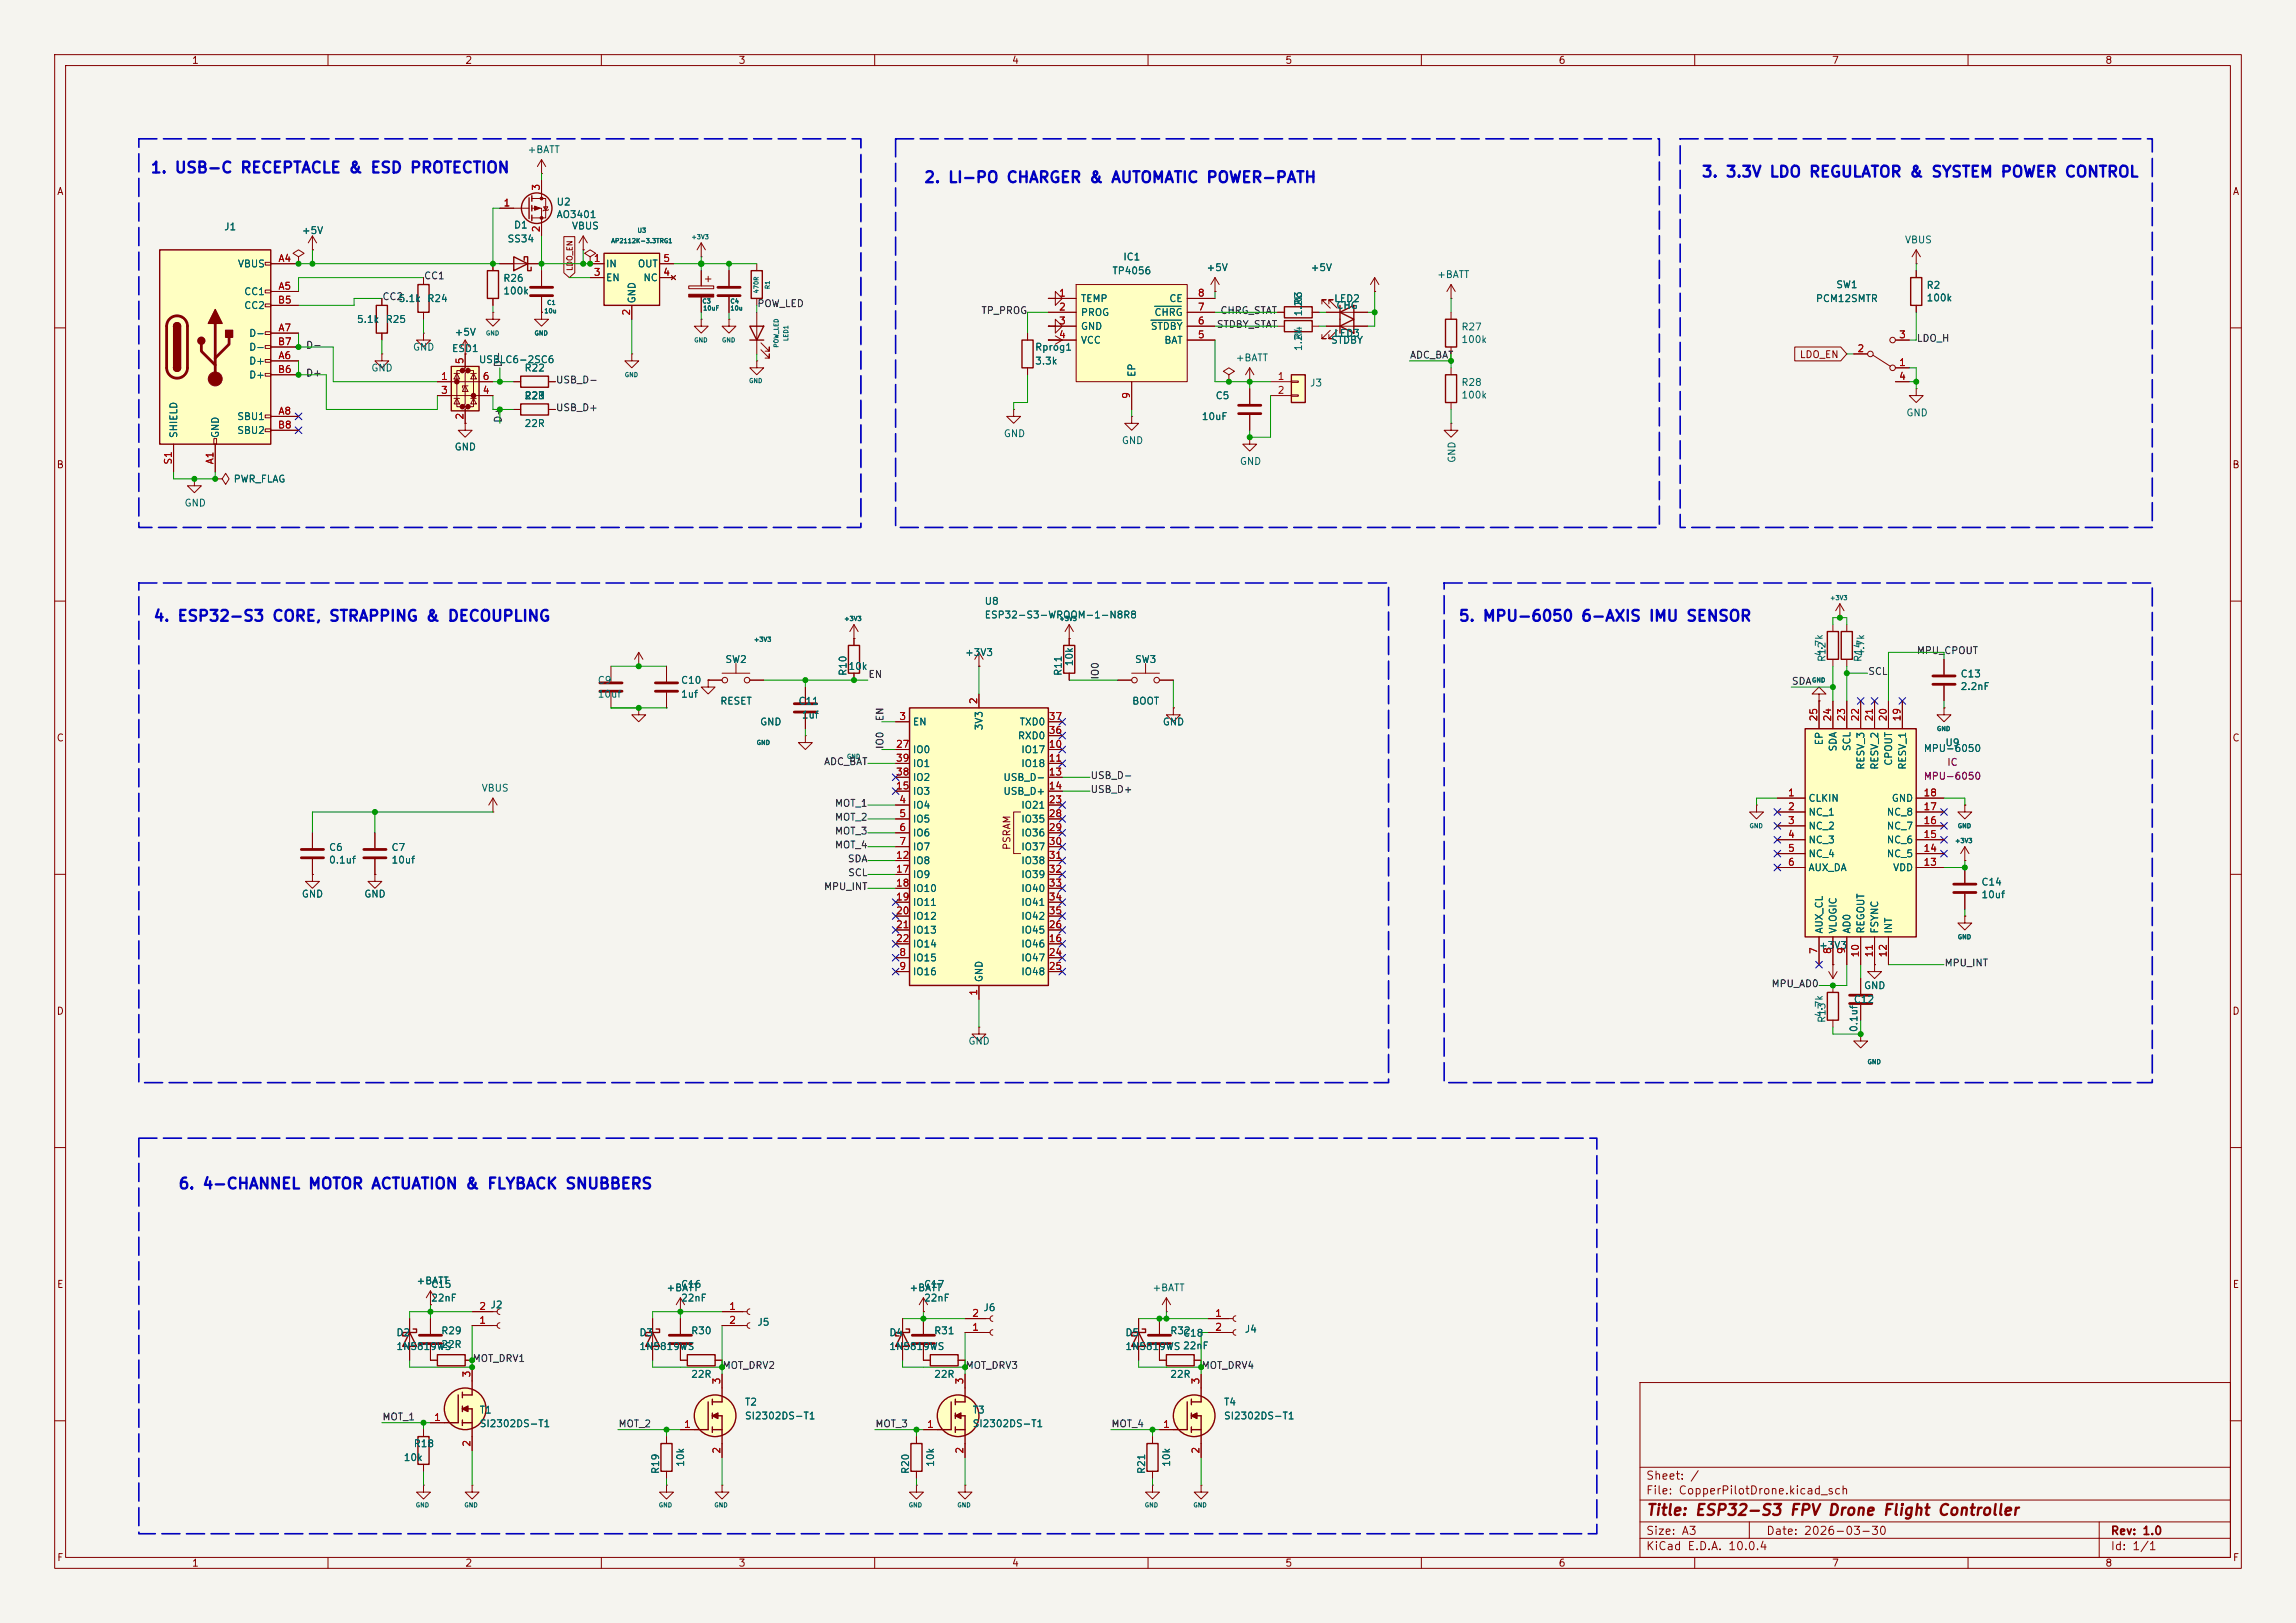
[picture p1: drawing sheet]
<svg xmlns="http://www.w3.org/2000/svg" width="420mm" height="297mm" viewBox="0 0 420 297" stroke-linecap="round" stroke-linejoin="round" font-family="sans-serif">
<defs><g id="words">
<g font-size="2" fill="#0000c2">
<text x="27.4" y="32.2">1. USB-C RECEPTACLE &amp; ESD PROTECTION</text>
<text x="168.9" y="33.9">2. LI-PO CHARGER &amp; AUTOMATIC POWER-PATH</text>
<text x="311.1" y="32.9">3. 3.3V LDO REGULATOR &amp; SYSTEM POWER CONTROL</text>
<text x="27.9" y="114.2">4. ESP32-S3 CORE, STRAPPING &amp; DECOUPLING</text>
<text x="266.7" y="114.2">5. MPU-6050 6-AXIS IMU SENSOR</text>
<text x="32.5" y="218.1">6. 4-CHANNEL MOTOR ACTUATION &amp; FLYBACK SNUBBERS</text>
</g>
<text font-size="2" fill="#840000" x="301" y="277.8">Title: ESP32-S3 FPV Drone Flight Controller</text>
<g font-size="1.5" fill="#840000">
<text x="301" y="273.8">File: CopperPilotDrone.kicad_sch</text>
<text x="301" y="271.1">Sheet: /</text>
<text x="301" y="281.2">Size: A3</text>
<text x="323" y="281.2">Date: 2026-03-30</text>
<text x="386" y="281.2">Rev: 1.0</text>
<text x="301" y="284">KiCad E.D.A. 10.0.4</text>
<text x="386" y="284">Id: 1/1</text>
</g>
<g font-size="1.3" fill="#840000">
<text x="35" y="12">1</text>
<text x="85" y="12">2</text>
<text x="135" y="12">3</text>
<text x="185" y="12">4</text>
<text x="235" y="12">5</text>
<text x="285" y="12">6</text>
<text x="335" y="12">7</text>
<text x="385" y="12">8</text>
<text x="10.3" y="36">A</text>
<text x="408.3" y="36">A</text>
<text x="329.1" y="65.8">LDO_EN</text>
<text x="10.3" y="86">B</text>
<text x="408.2" y="86">B</text>
<text x="10.3" y="136">C</text>
<text x="408.2" y="136">C</text>
<text x="185.1" y="155.6" transform="rotate(-90 185.1 155.6)">PSRAM</text>
<text x="10.3" y="186">D</text>
<text x="408.2" y="186">D</text>
<text x="10.3" y="236">E</text>
<text x="408.3" y="236">E</text>
<text x="10.3" y="286">F</text>
<text x="35" y="287">1</text>
<text x="85" y="287">2</text>
<text x="135" y="287">3</text>
<text x="185" y="287">4</text>
<text x="235" y="287">5</text>
<text x="285" y="287">6</text>
<text x="335" y="287">7</text>
<text x="385" y="287">8</text>
<text x="408.3" y="286">F</text>
</g>
<g font-size="1.3" fill="#006464">
<text x="96.4" y="28.3">+BATT</text>
<text x="101.7" y="40.2">AO3401</text>
<text x="101.7" y="37.9">U2</text>
<text x="40.9" y="42.4">J1</text>
<text x="55.1" y="43.1">+5V</text>
<text x="92.7" y="44.7">SS34</text>
<text x="93.9" y="42.1">D1</text>
<text x="104.5" y="42.3">VBUS</text>
<text x="205.4" y="48">IC1</text>
<text x="348.4" y="44.8">VBUS</text>
<text x="43.4" y="49.2">VBUS</text>
<text x="92" y="51.9">R26</text>
<text x="110.7" y="49.2">IN</text>
<text x="110.7" y="51.8">EN</text>
<text x="116.6" y="49.2">OUT</text>
<text x="117.6" y="51.8">NC</text>
<text x="203.4" y="50.5">TP4056</text>
<text x="220.6" y="49.9">+5V</text>
<text x="239.6" y="49.9">+5V</text>
<text x="262.8" y="51.2">+BATT</text>
<text x="335.8" y="53">SW1</text>
<text x="352.3" y="53.1">R2</text>
<text x="44.6" y="54.3">CC1</text>
<text x="44.6" y="56.9">CC2</text>
<text x="65.2" y="59.4">5.1k</text>
<text x="70.4" y="59.4">R25</text>
<text x="72.8" y="55.6">5.1k</text>
<text x="78.1" y="55.6">R24</text>
<text x="92" y="54.2">100k</text>
<text x="116.5" y="55.6" transform="rotate(-90 116.5 55.6)">GND</text>
<text x="197.6" y="55.6">TEMP</text>
<text x="197.6" y="58.1">PROG</text>
<text x="211.1" y="58.1">CHRG</text>
<text x="213.8" y="55.6">CE</text>
<text x="238.5" y="58" transform="rotate(-90 238.5 58)">1.2k</text>
<text x="238.5" y="56" transform="rotate(-90 238.5 56)">R3</text>
<text x="244" y="55.6">LED2</text>
<text x="244.3" y="56.9">CHG</text>
<text x="332.1" y="55.6">PCM12SMTR</text>
<text x="352.3" y="55.5">100k</text>
<text x="45.5" y="61.9">D-</text>
<text x="45.5" y="64.5">D-</text>
<text x="75.4" y="64.5">GND</text>
<text x="82.6" y="64.7">ESD1</text>
<text x="83.1" y="61.7">+5V</text>
<text x="189.2" y="64.5">Rprog1</text>
<text x="197.6" y="60.7">GND</text>
<text x="197.6" y="63.2">VCC</text>
<text x="210.4" y="60.7">STDBY</text>
<text x="212.9" y="63.2">BAT</text>
<text x="238.5" y="64.4" transform="rotate(-90 238.5 64.4)">1.2k</text>
<text x="238.5" y="62.3" transform="rotate(-90 238.5 62.3)">R4</text>
<text x="243.4" y="63.2">STDBY</text>
<text x="244" y="61.9">LED3</text>
<text x="267.2" y="60.8">R27</text>
<text x="267.2" y="63.1">100k</text>
<text x="45.5" y="67">D+</text>
<text x="45.5" y="69.6">D+</text>
<text x="67.8" y="68.3">GND</text>
<text x="87.5" y="66.8">USBLC6-2SC6</text>
<text x="95.8" y="68.3">R22</text>
<text x="189.2" y="67">3.3k</text>
<text x="208" y="69.1" transform="rotate(-90 208 69.1)">EP</text>
<text x="225.9" y="66.4">+BATT</text>
<text x="239.5" y="71">J3</text>
<text x="267.2" y="70.9">R28</text>
<text x="43.3" y="77.2">SBU1</text>
<text x="95.8" y="73.4">R23</text>
<text x="95.8" y="73.4">22R</text>
<text x="219.7" y="77.2">10uF</text>
<text x="222.3" y="73.4">C5</text>
<text x="267.2" y="73.2">100k</text>
<text x="348.6" y="76.5">GND</text>
<text x="32.7" y="80.3" transform="rotate(-90 32.7 80.3)">SHIELD</text>
<text x="40.3" y="80.3" transform="rotate(-90 40.3 80.3)">GND</text>
<text x="43.3" y="79.7">SBU2</text>
<text x="83.1" y="82.7">GND</text>
<text x="95.8" y="78.4">22R</text>
<text x="183.5" y="80.3">GND</text>
<text x="205.1" y="81.6">GND</text>
<text x="42.6" y="88.6">PWR_FLAG</text>
<text x="226.7" y="85.4">GND</text>
<text x="266.5" y="84.8" transform="rotate(-90 266.5 84.8)">GND</text>
<text x="33.7" y="93">GND</text>
<text x="180" y="113.5">ESP32-S3-WROOM-1-N8R8</text>
<text x="180" y="111">U8</text>
<text x="109.2" y="125.4">C9</text>
<text x="124.5" y="125.4">C10</text>
<text x="132.6" y="121.6">SW2</text>
<text x="155.1" y="122.9">10k</text>
<text x="155.1" y="123.8" transform="rotate(-90 155.1 123.8)">R10</text>
<text x="176.4" y="120.4">+3V3</text>
<text x="194.5" y="123.8" transform="rotate(-90 194.5 123.8)">R11</text>
<text x="196.6" y="122" transform="rotate(-90 196.6 122)">10k</text>
<text x="207.5" y="121.6">SW3</text>
<text x="333.7" y="120.2" transform="rotate(-90 333.7 120.2)">4.7k</text>
<text x="334.2" y="121.2" transform="rotate(-90 334.2 121.2)">R12</text>
<text x="340.8" y="121.2" transform="rotate(-90 340.8 121.2)">R14</text>
<text x="341.3" y="120.2" transform="rotate(-90 341.3 120.2)">4.7k</text>
<text x="358.5" y="124.3">C13</text>
<text x="109.2" y="128">10uf</text>
<text x="124.5" y="128">1uf</text>
<text x="131.6" y="129.2">RESET</text>
<text x="146" y="129.2">C11</text>
<text x="146.6" y="131.8">1uf</text>
<text x="207" y="129.2">BOOT</text>
<text x="358.5" y="126.6">2.2nF</text>
<text x="138.9" y="133.1">GND</text>
<text x="166.9" y="133.1">EN</text>
<text x="180" y="133.8" transform="rotate(-90 180 133.8)">3V3</text>
<text x="186.1" y="135.6">RXD0</text>
<text x="186.4" y="133.1">TXD0</text>
<text x="212.6" y="133.1">GND</text>
<text x="333.7" y="136.5" transform="rotate(-90 333.7 136.5)">EP</text>
<text x="336.3" y="137.6" transform="rotate(-90 336.3 137.6)">SDA</text>
<text x="338.8" y="137.6" transform="rotate(-90 338.8 137.6)">SCL</text>
<text x="351.8" y="137.9">MPU-6050</text>
<text x="355.8" y="136.9">U9</text>
<text x="166.9" y="138.1">IO0</text>
<text x="166.9" y="143.2">IO2</text>
<text x="166.9" y="140.7">IO1</text>
<text x="183.4" y="143.2">USB_D-</text>
<text x="186.7" y="138.1">IO17</text>
<text x="186.7" y="140.7">IO18</text>
<text x="341.3" y="141" transform="rotate(-90 341.3 141)">RESV_3</text>
<text x="343.9" y="141" transform="rotate(-90 343.9 141)">RESV_2</text>
<text x="346.4" y="140.2" transform="rotate(-90 346.4 140.2)">CPOUT</text>
<text x="349" y="141" transform="rotate(-90 349 141)">RESV_1</text>
<text x="88" y="145.2">VBUS</text>
<text x="166.9" y="148.3">IO4</text>
<text x="166.9" y="145.8">IO3</text>
<text x="183.4" y="145.8">USB_D+</text>
<text x="186.7" y="148.3">IO21</text>
<text x="330.7" y="147">CLKIN</text>
<text x="330.7" y="149.6">NC_1</text>
<text x="345" y="149.6">NC_8</text>
<text x="345.9" y="147">GND</text>
<text x="166.9" y="150.8">IO5</text>
<text x="166.9" y="153.4">IO6</text>
<text x="166.9" y="155.9">IO7</text>
<text x="186.7" y="150.8">IO35</text>
<text x="186.7" y="153.4">IO36</text>
<text x="186.7" y="155.9">IO37</text>
<text x="330.7" y="152.1">NC_2</text>
<text x="330.7" y="154.6">NC_3</text>
<text x="345" y="154.6">NC_6</text>
<text x="345" y="152.1">NC_7</text>
<text x="60.1" y="156">C6</text>
<text x="60.1" y="158.3">0.1uf</text>
<text x="71.5" y="156">C7</text>
<text x="71.5" y="158.3">10uf</text>
<text x="166.9" y="158.5">IO8</text>
<text x="166.9" y="161">IO9</text>
<text x="186.7" y="158.5">IO38</text>
<text x="186.7" y="161">IO39</text>
<text x="330.7" y="157.2">NC_4</text>
<text x="330.7" y="159.7">AUX_DA</text>
<text x="345" y="157.2">NC_5</text>
<text x="346.2" y="159.7">VDD</text>
<text x="55.1" y="164.5">GND</text>
<text x="66.5" y="164.5">GND</text>
<text x="166.9" y="163.5">IO10</text>
<text x="166.9" y="166.1">IO11</text>
<text x="186.7" y="163.5">IO40</text>
<text x="186.7" y="166.1">IO41</text>
<text x="362.3" y="164.7">10uf</text>
<text x="362.3" y="162.4">C14</text>
<text x="166.9" y="168.6">IO12</text>
<text x="166.9" y="171.2">IO13</text>
<text x="166.9" y="173.7">IO14</text>
<text x="186.7" y="173.7">IO46</text>
<text x="186.7" y="171.2">IO45</text>
<text x="186.7" y="168.6">IO42</text>
<text x="332.6" y="173.9">+3V3</text>
<text x="333.7" y="170.9" transform="rotate(-90 333.7 170.9)">AUX_CL</text>
<text x="336.3" y="170.9" transform="rotate(-90 336.3 170.9)">VLOGIC</text>
<text x="338.8" y="170.9" transform="rotate(-90 338.8 170.9)">AD0</text>
<text x="341.3" y="170.9" transform="rotate(-90 341.3 170.9)">REGOUT</text>
<text x="343.9" y="170.9" transform="rotate(-90 343.9 170.9)">FSYNC</text>
<text x="346.4" y="170.9" transform="rotate(-90 346.4 170.9)">INT</text>
<text x="166.9" y="176.2">IO15</text>
<text x="166.9" y="178.8">IO16</text>
<text x="180" y="179.8" transform="rotate(-90 180 179.8)">GND</text>
<text x="186.7" y="176.2">IO47</text>
<text x="186.7" y="178.8">IO48</text>
<text x="339" y="183.9">C12</text>
<text x="340.9" y="181.3">GND</text>
<text x="177" y="191.5">GND</text>
<text x="333.7" y="186.3" transform="rotate(-90 333.7 186.3)">4.7k</text>
<text x="334.2" y="187.3" transform="rotate(-90 334.2 187.3)">R13</text>
<text x="340.1" y="189" transform="rotate(-90 340.1 189)">0.1uf</text>
<text x="76.1" y="235.3">+BATT</text>
<text x="78.7" y="236">C15</text>
<text x="78.7" y="238.5">22nF</text>
<text x="121.8" y="236.6">+BATT</text>
<text x="124.5" y="236">C16</text>
<text x="124.5" y="238.5">22nF</text>
<text x="166.3" y="236.6">+BATT</text>
<text x="168.9" y="236">C17</text>
<text x="168.9" y="238.5">22nF</text>
<text x="210.7" y="236.6">+BATT</text>
<text x="72.4" y="244.8">D2</text>
<text x="80.6" y="244.5">R29</text>
<text x="116.8" y="244.8">D3</text>
<text x="126.3" y="244.5">R30</text>
<text x="138.4" y="242.9">J5</text>
<text x="162.6" y="244.8">D4</text>
<text x="170.8" y="244.5">R31</text>
<text x="179.8" y="240.2">J6</text>
<text x="205.7" y="244.8">D5</text>
<text x="214" y="244.5">R32</text>
<text x="216.3" y="244.9">C18</text>
<text x="227.6" y="244.2">J4</text>
<text x="72.4" y="247.4">1N5819WS</text>
<text x="80.6" y="247">22R</text>
<text x="116.8" y="247.4">1N5819WS</text>
<text x="162.6" y="247.4">1N5819WS</text>
<text x="205.7" y="247.4">1N5819WS 22nF</text>
<text x="126.3" y="252.4">22R</text>
<text x="136.2" y="257.5">T2</text>
<text x="170.8" y="252.4">22R</text>
<text x="214" y="252.4">22R</text>
<text x="223.8" y="257.5">T4</text>
<text x="87.6" y="259">T1</text>
<text x="87.6" y="261.5">SI2302DS-T1</text>
<text x="136.2" y="260.1">SI2302DS-T1</text>
<text x="177.8" y="259">T3</text>
<text x="177.8" y="261.5">SI2302DS-T1</text>
<text x="223.8" y="260.1">SI2302DS-T1</text>
<text x="73.7" y="267.7">10k</text>
<text x="75.6" y="265.1">R18</text>
<text x="120.9" y="269.8" transform="rotate(-90 120.9 269.8)">R19</text>
<text x="125.4" y="268.5" transform="rotate(-90 125.4 268.5)">10k</text>
<text x="166.6" y="269.8" transform="rotate(-90 166.6 269.8)">R20</text>
<text x="171.2" y="268.5" transform="rotate(-90 171.2 268.5)">10k</text>
<text x="209.8" y="269.8" transform="rotate(-90 209.8 269.8)">R21</text>
<text x="214.3" y="268.5" transform="rotate(-90 214.3 268.5)">10k</text>
</g>
<g font-size="1.3" fill="#a90000">
<text x="99" y="35" transform="rotate(-90 99 35)">3</text>
<text x="92" y="38.1">1</text>
<text x="99" y="42.6" transform="rotate(-90 99 42.6)">2</text>
<text x="50.8" y="48.2">A4</text>
<text x="50.8" y="53.3">A5</text>
<text x="108.5" y="48.2">1</text>
<text x="108.5" y="50.8">3</text>
<text x="121.2" y="50.8">4</text>
<text x="121.2" y="48.2">5</text>
<text x="50.7" y="55.9">B5</text>
<text x="115.5" y="57.9" transform="rotate(-90 115.5 57.9)">2</text>
<text x="193.6" y="54.6">1</text>
<text x="193.6" y="57.1">2</text>
<text x="193.6" y="59.7">3</text>
<text x="219" y="59.7">6</text>
<text x="219" y="57.1">7</text>
<text x="219" y="54.6">8</text>
<text x="50.7" y="63.5">B7</text>
<text x="50.8" y="60.9">A7</text>
<text x="193.6" y="62.2">4</text>
<text x="219" y="62.2">5</text>
<text x="339.7" y="64.7">2</text>
<text x="347.3" y="62.2">3</text>
<text x="50.7" y="68.6">B6</text>
<text x="50.8" y="66">A6</text>
<text x="80.6" y="69.8">1</text>
<text x="85.1" y="66.7" transform="rotate(-90 85.1 66.7)">5</text>
<text x="88.2" y="69.8">6</text>
<text x="233.6" y="69.8">1</text>
<text x="347.3" y="67.3">1</text>
<text x="347.3" y="69.8">4</text>
<text x="50.8" y="76.2">A8</text>
<text x="80.6" y="72.4">3</text>
<text x="85.1" y="76.9" transform="rotate(-90 85.1 76.9)">2</text>
<text x="88.2" y="72.4">4</text>
<text x="207" y="73.1" transform="rotate(-90 207 73.1)">9</text>
<text x="233.6" y="72.4">2</text>
<text x="50.7" y="78.7">B8</text>
<text x="31.7" y="85.1" transform="rotate(-90 31.7 85.1)">S1</text>
<text x="39.3" y="85.1" transform="rotate(-90 39.3 85.1)">A1</text>
<text x="179" y="129" transform="rotate(-90 179 129)">2</text>
<text x="163.8" y="137.1">27</text>
<text x="164.4" y="132.1">3</text>
<text x="191.7" y="137.1">10</text>
<text x="191.7" y="134.6">36</text>
<text x="191.7" y="132.1">37</text>
<text x="332.7" y="132.1" transform="rotate(-90 332.7 132.1)">25</text>
<text x="335.3" y="132.1" transform="rotate(-90 335.3 132.1)">24</text>
<text x="337.8" y="132.1" transform="rotate(-90 337.8 132.1)">23</text>
<text x="340.3" y="132.1" transform="rotate(-90 340.3 132.1)">22</text>
<text x="342.9" y="132.1" transform="rotate(-90 342.9 132.1)">21</text>
<text x="345.4" y="132.1" transform="rotate(-90 345.4 132.1)">20</text>
<text x="348" y="132.1" transform="rotate(-90 348 132.1)">19</text>
<text x="163.8" y="142.2">38</text>
<text x="163.8" y="139.7">39</text>
<text x="191.7" y="139.7">11</text>
<text x="191.7" y="142.2">13</text>
<text x="163.8" y="144.8">15</text>
<text x="164.4" y="147.3">4</text>
<text x="164.4" y="149.8">5</text>
<text x="191.7" y="144.8">14</text>
<text x="191.7" y="147.3">23</text>
<text x="191.7" y="149.8">28</text>
<text x="327" y="146">1</text>
<text x="327" y="148.6">2</text>
<text x="351.7" y="148.6">17</text>
<text x="351.7" y="146">18</text>
<text x="164.4" y="152.4">6</text>
<text x="164.4" y="154.9">7</text>
<text x="191.7" y="152.4">29</text>
<text x="191.7" y="154.9">30</text>
<text x="327" y="151.1">3</text>
<text x="327" y="153.6">4</text>
<text x="351.7" y="153.6">15</text>
<text x="351.7" y="151.1">16</text>
<text x="163.8" y="157.5">12</text>
<text x="163.8" y="160">17</text>
<text x="191.7" y="157.5">31</text>
<text x="191.7" y="160">32</text>
<text x="327" y="156.2">5</text>
<text x="327" y="158.7">6</text>
<text x="351.7" y="158.7">13</text>
<text x="351.7" y="156.2">14</text>
<text x="163.8" y="162.5">18</text>
<text x="163.8" y="165.1">19</text>
<text x="163.8" y="167.6">20</text>
<text x="191.7" y="162.5">33</text>
<text x="191.7" y="165.1">34</text>
<text x="191.7" y="167.6">35</text>
<text x="163.8" y="170.2">21</text>
<text x="163.8" y="172.7">22</text>
<text x="191.7" y="172.7">16</text>
<text x="191.7" y="170.2">26</text>
<text x="164.4" y="175.2">8</text>
<text x="164.4" y="177.8">9</text>
<text x="191.7" y="175.2">24</text>
<text x="191.7" y="177.8">25</text>
<text x="332.7" y="174.7" transform="rotate(-90 332.7 174.7)">7</text>
<text x="335.3" y="174.7" transform="rotate(-90 335.3 174.7)">8</text>
<text x="337.8" y="174.7" transform="rotate(-90 337.8 174.7)">9</text>
<text x="340.3" y="175.3" transform="rotate(-90 340.3 175.3)">10</text>
<text x="342.9" y="175.3" transform="rotate(-90 342.9 175.3)">11</text>
<text x="345.4" y="175.3" transform="rotate(-90 345.4 175.3)">12</text>
<text x="179" y="182.3" transform="rotate(-90 179 182.3)">1</text>
<text x="87.6" y="242.5">1</text>
<text x="87.6" y="240">2 J2</text>
<text x="133.3" y="240">1</text>
<text x="133.3" y="242.5">2</text>
<text x="177.7" y="243.8">1</text>
<text x="177.7" y="241.3">2</text>
<text x="222.2" y="241.3">1</text>
<text x="222.2" y="243.8">2</text>
<text x="86.3" y="252.2" transform="rotate(-90 86.3 252.2)">3</text>
<text x="132.1" y="253.4" transform="rotate(-90 132.1 253.4)">3</text>
<text x="176.5" y="253.4" transform="rotate(-90 176.5 253.4)">3</text>
<text x="219.7" y="253.4" transform="rotate(-90 219.7 253.4)">3</text>
<text x="79.3" y="260.3">1</text>
<text x="125" y="261.6">1</text>
<text x="169.5" y="261.6">1</text>
<text x="212.7" y="261.6">1</text>
<text x="86.3" y="264.9" transform="rotate(-90 86.3 264.9)">2</text>
<text x="132.1" y="266.1" transform="rotate(-90 132.1 266.1)">2</text>
<text x="176.5" y="266.1" transform="rotate(-90 176.5 266.1)">2</text>
<text x="219.7" y="266.1" transform="rotate(-90 219.7 266.1)">2</text>
</g>
<g font-size="1.3" fill="#0f0f0f">
<text x="77.5" y="51.4">CC1</text>
<text x="69.8" y="55.2">CC2</text>
<text x="138.4" y="56.5">POW_LED</text>
<text x="179.4" y="57.8">TP_PROG</text>
<text x="223.1" y="57.8">CHRG_STAT</text>
<text x="55.9" y="64.1">D-</text>
<text x="222.5" y="60.3">STDBY_STAT</text>
<text x="257.8" y="65.9">ADC_BAT</text>
<text x="350.5" y="62.9">LDO_H</text>
<text x="55.9" y="69.2">D+</text>
<text x="92.1" y="67.3" transform="rotate(-90 92.1 67.3)">D-</text>
<text x="101.6" y="70.5">USB_D-</text>
<text x="92.1" y="77.5" transform="rotate(-90 92.1 77.5)">D+</text>
<text x="101.6" y="75.6">USB_D+</text>
<text x="158.7" y="124.3">EN</text>
<text x="201.3" y="124.5" transform="rotate(-90 201.3 124.5)">IO0</text>
<text x="327.7" y="125.6">SDA</text>
<text x="341.6" y="123.8">SCL</text>
<text x="350.5" y="120">MPU_CPOUT</text>
<text x="161.9" y="137.2" transform="rotate(-90 161.9 137.2)">IO0</text>
<text x="161.9" y="132.1" transform="rotate(-90 161.9 132.1)">EN</text>
<text x="150.6" y="140.3">ADC_BAT</text>
<text x="199.4" y="142.9">USB_D-</text>
<text x="152.6" y="147.9">MOT_1</text>
<text x="199.4" y="145.4">USB_D+</text>
<text x="152.6" y="150.5">MOT_2</text>
<text x="152.6" y="155.6">MOT_4</text>
<text x="152.6" y="153">MOT_3</text>
<text x="155" y="158.1">SDA</text>
<text x="155" y="160.6">SCL</text>
<text x="150.6" y="163.2">MPU_INT</text>
<text x="355.6" y="177.2">MPU_INT</text>
<text x="323.9" y="181">MPU_AD0</text>
<text x="86.4" y="249.5">MOT_DRV1</text>
<text x="132.1" y="250.8">MOT_DRV2</text>
<text x="176.5" y="250.8">MOT_DRV3</text>
<text x="219.7" y="250.8">MOT_DRV4</text>
<text x="69.8" y="260.2">MOT_1</text>
<text x="113" y="261.5">MOT_2</text>
<text x="160" y="261.5">MOT_3</text>
<text x="203.2" y="261.5">MOT_4</text>
</g>
<g font-size="1.3" fill="#840084">
<text x="351.8" y="143">MPU-6050</text>
<text x="356.1" y="140.4">IC</text>
</g>
<text font-size="1" fill="#840000" x="105" y="49.7" transform="rotate(-90 105 49.7)">LDO_EN</text>
<g font-size=".8" fill="#006464">
<text x="111.7" y="44.7">AP2112K-3.3TRG1</text>
<text x="116.5" y="42.8">U3</text>
<text x="126.4" y="44">+3V3</text>
<text x="138.9" y="53.8" transform="rotate(-90 138.9 53.8)">470R</text>
<text x="141" y="53" transform="rotate(-90 141 53)">R1</text>
<text x="99.5" y="57.5">10u</text>
<text x="100" y="56">C1</text>
<text x="128.4" y="55.7">C3</text>
<text x="128.5" y="57">10uF</text>
<text x="133.5" y="55.7">C4</text>
<text x="133.5" y="57">10u</text>
<text x="88.8" y="61.6">GND</text>
<text x="97.7" y="61.6">GND</text>
<text x="126.9" y="62.8">GND</text>
<text x="132" y="62.8">GND</text>
<text x="142.6" y="63.7" transform="rotate(-90 142.6 63.7)">POW_LED</text>
<text x="144.4" y="62.5" transform="rotate(-90 144.4 62.5)">LED1</text>
<text x="114.2" y="69.2">GND</text>
<text x="136.9" y="70.3">GND</text>
<text x="154.3" y="113.8">+3V3</text>
<text x="193.7" y="113.8">+3V3</text>
<text x="334.7" y="110">+3V3</text>
<text x="137.8" y="117.6">+3V3</text>
<text x="331.4" y="125.1">GND</text>
<text x="138.3" y="136.5">GND</text>
<text x="354.2" y="134">GND</text>
<text x="154.8" y="139">GND</text>
<text x="319.9" y="151.7">GND</text>
<text x="357.5" y="154.5">+3V3</text>
<text x="358" y="151.7">GND</text>
<text x="358" y="172.1">GND</text>
<text x="341.5" y="194.9">GND</text>
<text x="76" y="276">GND</text>
<text x="84.9" y="276">GND</text>
<text x="120.4" y="276">GND</text>
<text x="130.6" y="276">GND</text>
<text x="166.1" y="276">GND</text>
<text x="175" y="276">GND</text>
<text x="209.3" y="276">GND</text>
<text x="218.2" y="276">GND</text>
</g>
</g></defs>
<path d="M0 0h420v297h-420z" fill="#f5f4ef" stroke="#f5f4ef" stroke-width=".18"/>
<g fill="none" stroke="#840000" stroke-width=".18">
<path d="M10 10h400v277h-400zM12 12h396v273h-396zM60 10v2M110 10v2M160 10v2M210 10v2M260 10v2M310 10v2M360 10v2M10 60h2M408 60h2M10 110h2"/>
<path d="M408 110h2M10 160h2M408 160h2M10 210h2M408 210h2M300 253h108v32h-108zM10 260h2M300 278.5h108M300 274.5h108M300 268.5h108M320 278.5v3M384 278.5v6.5"/>
<path d="M408 260h2M60 285v2M110 285v2M160 285v2M210 285v2M260 285v2M300 281.5h108M310 285v2M360 285v2"/>
</g>
<path d="M110.5 46.4h10.1v9.5h-10.1z" fill="#ffffc2"/>
<path d="M110.5 46.4h10.1v9.5h-10.1zM137.2 59.7h2.5l-1.3 2.5zM95.2 73.9h5.1v2h-5.1zM137.2 62.2h2.5M155.2 118.1h2v5.1h-2z" fill="none" stroke="#840000" stroke-width=".25"/>
<g fill="none" stroke="#840000" stroke-width=".18">
<path d="M107.9 48.3h2.6M107.9 50.8h2.6M115.6 55.9v2.5M120.6 48.3h2.6M120.6 50.8h2.6M122.8 50.4l.8 .8M123.6 50.4l-.8 .8M126 52.3h4.6v.5h-4.6zM128.3 49.5v2.8M128.3 54.4v2.8M129 51.1h1M129.5 50.5v1.1"/>
<path d="M133.3 58.4v1.3h1.3l-1.3 1.3-1.2-1.3h1.2M133.3 58.4h.1M133.3 49.5v2.8M133.3 54.4v2.8M138.4 57.2v7.6M94 74.9h1.2M100.3 74.9h1.3M138.4 66v1.3h1.3l-1.3 1.3-1.2-1.3h1.2M138.4 66h.1M139.2 64l1.5 1.5v-.7v.7h-.7M139.2 62.7l1.5 1.6v-.8v.8h-.7M156.2 116.8h.1"/>
<path d="M156.2 114.3v3.8M156.2 114.3l-.8 1.3M156.2 114.3l.8 1.3M111.8 121.9v2.8M111.8 126.7v2.8M156.2 123.2v1.3"/>
</g>
<path d="M131.3 52.6h4.1M131.3 54.1h4.1M109.7 125h4.1M109.7 126.5h4.1" fill="none" stroke="#840000" stroke-width=".51"/>
<path d="M126 53.8h4.6v.6h-4.6z" fill="#840000" stroke="#840000" stroke-width=".18"/>
<path d="M29.2 45.7h20.3v35.6h-20.3z" fill="#ffffc2"/>
<g fill="none" stroke="#840000" stroke-width=".18">
<path d="M48.5 48h1v.5h-1zM48.5 53.1h1v.5h-1zM48.5 55.6h1v.5h-1zM49.5 48.3h5.1M49.5 53.3h5.1M49.5 55.9h5.1M48.5 60.7h1v.5h-1zM48.5 63.2h1v.6h-1zM48.5 65.8h1v.5h-1zM48.5 68.3h1v.5h-1zM48.5 75.9h1v.6h-1zM48.5 78.5h1v.5h-1z"/>
<path d="M49.5 66h5.1M49.5 61h5.1M49.5 76.2h5.1M49.5 68.6h5.1M49.5 63.5h5.1M49.5 78.7h5.1M94 69.9h1.2M100.3 69.9h1.3M31.7 81.3v5.1M39.1 80.3h.5v1h-.5zM39.4 81.3v5.1"/>
</g>
<path d="M29.2 45.7h20.3v35.6h-20.3zM31.7 59.7a.64 .64 0 0 1 .7-.6 .64 .64 0 0 1 .6 .6M31.7 67.3a.64 .64 0 0 0 .7 .6 .64 .64 0 0 0 .6-.6M95.2 68.8h5.1v2.1h-5.1z" fill="none" stroke="#840000" stroke-width=".25"/>
<path d="M31 58.4a1.9 1.9 0 0 1 2.1-.5 1.9 1.9 0 0 1 1.2 1.8v7.6a1.91 1.91 0 0 1-1.9 1.9 1.91 1.91 0 0 1-1.9-1.9v-7.8l.2-.6zM39.4 59.2v10.1M36.8 63v1.3l2.6 2.5M41.9 61.7v1.3l-2.5 2.5" fill="none" stroke="#840000" stroke-width=".51"/>
<g fill="#840000" stroke="#840000" stroke-width=".25">
<path d="M31.7 59.7h1.3v7.6h-1.3z"/>
<path d="M31.9 59.2a.64 .64 0 0 1 .7-.1 .64 .64 0 0 1 .4 .6h-1.3z"/>
<path d="M31.7 67.3h1.3a.64 .64 0 0 1-.6 .6 .64 .64 0 0 1-.7-.6z"/>
<path d="M39.4 56.6l1.2 2.6h-2.5z"/>
<path d="M41.3 60.5h1.2v1.2h-1.2z"/>
<circle cx="36.8" cy="62.4" r=".63"/>
</g>
<circle cx="39.4" cy="69.3" r="1.27" fill="#840000" stroke="#840000" stroke-width=".18"/>
<path d="M82.5 67.1h5.1v8.1h-5.1z" fill="#ffffc2"/>
<g fill="#840000" stroke="#840000" stroke-width=".51">
<circle cx="83.6" cy="69.8" r=".25"/>
<circle cx="84.6" cy="67.8" r=".25"/>
<circle cx="84.6" cy="74.4" r=".25"/>
<circle cx="85.6" cy="67.8" r=".25"/>
<circle cx="85.6" cy="74.4" r=".25"/>
<circle cx="86.6" cy="72.4" r=".25"/>
</g>
<g fill="none" stroke="#840000" stroke-width=".18">
<path d="M91.4 38.1h5.4M97.3 36.3h2.5v3.6h-2.5M97.3 38.1h1.8v5.1M99.1 31.8h.1M99.1 29.2l-.8 1.3M99.1 29.2l.7 1.3M99.1 29.2v2.6M99.1 33v3.3M99.4 37.8h.8l-.4 .7zM100.3 38.4l-.1 .1h-.8l-.1 .1M54.6 47l1-.6-1-.7-1 .7 1 .6v1.3M54.6 48.3h.1"/>
<path d="M57.1 45.7h.1M57.1 43.2l-.7 1.3M57.1 43.2l.8 1.3M57.1 43.2v2.5M90.2 48.3v1.2M90.2 54.6v1.3M91.4 48.3h7.7M99.1 57.2v1.2h1.2l-1.2 1.3-1.3-1.3h1.3M99.1 57.2h.1M99.1 49.5v2.8M99.1 54.4v2.8M106.7 45.7h.1"/>
<path d="M106.7 43.2l-.8 1.3M106.7 43.2l.7 1.3M106.7 43.2v2.5M107.9 47l1.1-.6-1.1-.7-1 .7 1 .6v1.3M107.9 48.3h.1M128.3 47h.1M128.3 44.5l-.8 1.2M128.3 44.5l.7 1.2M128.3 44.5v2.5M138.4 48.3v1.2M138.4 54.6v1.3M265.4 54.6h.1"/>
<path d="M265.4 52.1v2.5M265.4 57.2v1.2M265.4 52.1l-.7 1.2M265.4 52.1l.8 1.2M69.8 64.8v1.2h1.3l-1.3 1.3-1.2-1.3h1.2M69.8 64.8h.1M77.5 61v1.2h1.2l-1.2 1.3-1.3-1.3h1.3M77.5 61h.1M80 69.9h10.2M80 72.4h10.2M83.1 72.9h1M83.1 68.3h1"/>
<path d="M83.6 68.3l.5 1h-1zM83.6 72.9l.5 1h-1zM84.6 67.8h-1v6.6h1M85.1 64.8v2.5l-.5 .5h1l-.5 .5v5.6l-.5 .5h1l-.5 .5v2.6M85.1 70.6l.5 1h-1zM85.6 70.6h-1v.4M85.6 67.8h1v6.6h-1M86.1 72.9h1M86.1 68.3h1M86.6 68.3l.5 1h-1zM86.6 72.9l.5 1h-1zM265.4 77.5v1.2h1.3l-1.3 1.3-1.2-1.3h1.2"/>
<path d="M265.4 77.5h.1M265.4 63.5v1.3M265.4 67.3v1.3M265.4 73.7v1.2M35.6 87.6v1.3h1.2l-1.2 1.3-1.3-1.3h1.3M35.6 87.6h.1M39.4 87.6h1.2l.7-1 .6 1-.6 1-.7-1M39.4 87.6h.1M337.8 114.3v1.3M337.8 120.7v1.2M57.1 160v1.3h1.3l-1.3 1.3-1.2-1.3h1.2M57.1 160h.1"/>
</g>
<g fill="none" stroke="#840000" stroke-width=".25">
<path d="M96.8 36.2v3.8M97.3 35.8v1M97.3 37.6v1M97.3 39.4v1M89.2 49.5h2v5.1h-2zM94 47l2.5 1.3-2.5 1.2zM95.9 47.6v-.6h.6v2.5h.7v-.6M137.4 49.5h2v5.1h-2zM264.4 58.4h2v5.1h-2zM82.5 67.1h5.1v8.1h-5.1zM264.4 68.6h2v5.1h-2zM336.8 115.6h2v5.1h-2z"/>
<circle cx="98.2" cy="38.1" r="2.79"/>
</g>
<g fill="#840000" stroke="#840000" stroke-width=".18">
<path d="M97.8 37.7l1 .4-1 .4z"/>
<circle cx="99.1" cy="36.3" r=".25"/>
<circle cx="99.1" cy="39.9" r=".25"/>
</g>
<path d="M97 52.6h4.1M97 54.1h4.1" fill="none" stroke="#840000" stroke-width=".51"/>
<path d="M166.4 129.5h25.4v50.8h-25.4z" fill="#ffffc2"/>
<g fill="none" stroke="#840000" stroke-width=".25">
<path d="M76.5 52.1h2v5.1h-2zM166.4 129.5h25.4v50.8h-25.4zM83.8 255.3v5h-2.5M84.6 254.8v1M84.6 257.3v1M84.6 259.8v1.1M84.6 257.8h1.8v5.1M86.4 252.7v2.6h-1.8M84.6 260.3h1.8"/>
<circle cx="85.1" cy="257.8" r="3.8"/>
</g>
<g fill="none" stroke="#840000" stroke-width=".18">
<path d="M77.5 50.8v1.3M77.5 57.2v1.2M116.8 129.5v1.3h1.3l-1.3 1.3-1.2-1.3h1.2M116.8 129.5h.1M129.5 124.5v1.2h1.3l-1.3 1.3-1.2-1.3h1.2M129.5 124.5h.1M147.3 134.6v1.3h1.3l-1.3 1.3-1.3-1.3h1.3M147.3 134.6h.1M147.3 125.7v2.8M147.3 130.6v2.8M163.8 132.1h2.6M163.8 137.2h2.6"/>
<path d="M163.8 139.7h2.6M179.1 127v2.5M191.8 132.1h2.5M191.8 137.2h2.5M191.8 139.7h2.5M191.8 134.6h2.5M214.6 129.5v1.3h1.3l-1.3 1.3-1.2-1.3h1.2M214.6 129.5h.1M57.1 152.4v2.8M57.1 157.2v2.8M68.6 152.4v2.8M68.6 157.2v2.8"/>
<path d="M90.2 148.6h.1M90.2 146.1l-.8 1.2M90.2 146.1l.7 1.2M90.2 146.1v2.5M163.8 147.3h2.6M163.8 149.9h2.6M163.8 152.4h2.6M163.8 154.9h2.6M163.8 157.5h2.6M163.8 142.2h2.6M163.8 144.8h2.6M186.7 148.6h-1.3v7.6h1.3"/>
<path d="M191.8 147.3h2.5M191.8 149.9h2.5M191.8 152.4h2.5M191.8 154.9h2.5M191.8 157.5h2.5M191.8 142.2h2.5M191.8 144.8h2.5M68.6 160v1.3h1.2l-1.2 1.3-1.3-1.3h1.3M68.6 160h.1M163.8 175.3h2.6M163.8 177.8h2.6M163.8 172.7h2.6"/>
<path d="M163.8 160h2.6M163.8 162.6h2.6M163.8 165.1h2.6M163.8 167.6h2.6M163.8 170.2h2.6M191.8 175.3h2.5M191.8 177.8h2.5M191.8 172.7h2.5M191.8 160h2.5M191.8 162.6h2.5M191.8 165.1h2.5M191.8 167.6h2.5"/>
<path d="M191.8 170.2h2.5M179.1 188v1.2h1.2l-1.2 1.3-1.3-1.3h1.3M179.1 188h.1M179.1 180.3v2.6M86.4 250.2v2.5M78.7 260.3h2.6M86.4 262.9v2.5"/>
</g>
<path d="M145.3 128.8h4.1M145.3 130.3h4.1M55.1 155.4h4.1M55.1 157h4.1M66.5 155.4h4.1M66.5 157h4.1" fill="none" stroke="#840000" stroke-width=".51"/>
<circle cx="85.1" cy="257.8" r="3.8" fill="#ffffc2" stroke="#ffffc2" stroke-width=".18"/>
<path d="M84.6 257.8l1-.5v1z" fill="#840000" stroke="#840000" stroke-width=".25"/>
<path d="M236.2 68.6h2.6v5.1h-2.6z" fill="#ffffc2"/>
<g fill="none" stroke="#840000" stroke-width=".25">
<path d="M68.8 55.9h2.1v5.1h-2.1zM234.9 58.7h5.1v2h-5.1zM234.9 56.1h5.1v2.1h-5.1zM245.1 59.7l2.5-1.3v2.6zM245.1 57.2l2.5-1.3v2.5zM245.1 55.9v5.1M186.9 62.2h2.1v5.1h-2.1zM236.2 68.6h2.6v5.1h-2.6zM74.9 243.8l1.3 2.6h-2.5zM75.6 243.2h.6v.6h-2.5v.7h.6M80 247.9h5.1v2h-5.1zM119.4 243.8l1.2 2.6h-2.5z"/>
<path d="M120 243.2h.6v.6h-2.5v.7h.6M125.7 247.9h5.1v2h-5.1zM129.5 256.5v5.1h-2.5M130.3 256v1M130.3 258.6v1M130.3 259.1h1.8v5.1M132.1 254v2.5h-1.8M165.1 243.8l1.3 2.6h-2.6zM165.7 243.2h.7v.6h-2.6v.7h.7M170.2 247.9h5.1v2h-5.1zM174 256.5v5.1h-2.6M174.8 259.1h1.7v5.1"/>
<path d="M174.8 256v1M174.8 258.6v1M176.5 254v2.5h-1.7M208.3 243.8l1.2 2.6h-2.5zM208.9 243.2h.6v.6h-2.5v.7h.6M213.4 247.9h5v2h-5zM217.2 256.5v5.1h-2.6M217.9 259.1h1.8v5.1M217.9 256v1M217.9 258.6v1M219.7 254v2.5h-1.8M120.9 264.2h2v5h-2z"/>
<path d="M130.3 261.6h1.8M130.3 261.1v1M166.6 264.2h2.1v5h-2.1zM174.8 261.6h1.7M174.8 261.1v1M209.8 264.2h2v5h-2zM217.9 261.6h1.8M217.9 261.1v1"/>
<circle cx="130.8" cy="259.1" r="3.8"/>
<circle cx="175.3" cy="259.1" r="3.8"/>
<circle cx="218.4" cy="259.1" r="3.8"/>
</g>
<g fill="none" stroke="#840000" stroke-width=".18">
<path d="M69.8 54.6v1.3M90.2 57.2v1.2h1.2l-1.2 1.3-1.3-1.3h1.3M90.2 57.2h.1M128.3 58.4v1.3h1.2l-1.2 1.3-1.3-1.3h1.3M128.3 58.4h.1M233.7 59.7h1.2M233.7 57.2h1.2M240 59.7h1.3M240 57.2h1.3M241.8 55.6v-.7h.8h-.8l1.5 1.5M242.6 59.7h7.6M242.6 57.2h7.6"/>
<path d="M243.1 55.6v-.7h.7h-.7l1.5 1.5M251.5 53.3h.1M251.5 50.8l-.8 1.3M251.5 50.8l.7 1.3M251.5 50.8v2.5M69.8 61v1.2M85.1 77.5v1.2h1.3l-1.3 1.3-1.3-1.3h1.3M85.1 77.5h.1M85.1 64.8h.1M85.1 62.2l-.8 1.3M85.1 62.2l.8 1.3M85.1 62.2v2.6"/>
<path d="M115.6 64.8v1.2h1.2l-1.2 1.3-1.3-1.3h1.3M115.6 64.8h.1M185.4 74.9v1.3h1.3l-1.3 1.3-1.3-1.3h1.3M185.4 74.9h.1M188 61v1.2M188 67.3v1.3M191.8 62.2h.1M191.8 62.2h2.5M193 61.5l1.3 .7M194.3 62.2l-1.3 .8M207 76.2v1.3h1.3l-1.3 1.2-1.3-1.2h1.3M207 76.2h.1"/>
<path d="M224.8 68.6l1-.7-1-.6-1 .6 1 .7v1.3M224.8 69.9h.1M228.6 69.9h.1M228.6 67.3l-.8 1.3M228.6 67.3l.8 1.3M228.6 67.3v2.6M232.4 69.9h3.8M232.4 72.4h3.8M236.2 69.7h1.3v.3h-1.3zM236.2 72.3h1.3v.2h-1.3zM243.3 60.5l-1.5 1.5h.8h-.8v-.8M244.6 60.5l-1.5 1.5h.7h-.7v-.8"/>
<path d="M116.8 119.4l-.7 1.3M116.8 119.4l.8 1.3M116.8 119.4v2.5M116.8 121.9h.1M121.9 121.9v2.8M121.9 126.7v2.8M129.5 124.5h2.6M132.1 123.2h5.1M134.6 121.4v1.8M137.2 124.5h2.5M78.7 238.8h.1M78.7 236.2l-.7 1.3"/>
<path d="M78.7 236.2l.8 1.3M78.7 236.2v2.6M91.4 239.5l-.3 .2-.2 .3 .2 .4 .3 .1M137.2 239.5l-.4 .2-.1 .3 .1 .4 .4 .1M168.9 237.5v2.5M168.9 237.5l-.8 1.3M168.9 237.5l.8 1.3M213.4 237.5l-.8 1.3M213.4 237.5l.7 1.3M213.4 237.5v2.5M74.9 241.3v7.6M78.7 241.3v2.8"/>
<path d="M78.7 246.1v2.8h1.3M85.1 248.9h1.3M86.4 242.6h4.5M86.4 240h4.5M91.4 242.1l-.3 .1-.2 .4 .2 .3 .3 .2M119.4 241.3v7.6M124.5 248.9h1.2M130.8 248.9h1.3M132.1 242.6h4.6M132.1 240h4.6M132.1 251.5v2.5M137.2 242.1l-.4 .1-.1 .4 .1 .3 .4 .2"/>
<path d="M165.1 241.3v7.6M168.9 240h.1M168.9 246.1v2.8h1.3M168.9 241.3v2.8M175.3 248.9h1.2M176.5 243.8h4.6M176.5 241.3h4.6M176.5 251.5v2.5M181.6 243.3l-.3 .2-.2 .3 .2 .4 .3 .1M181.6 240.8l-.3 .1-.2 .4 .2 .4 .3 .1M208.3 241.3v7.6M212.1 246.1v2.8h1.3"/>
<path d="M212.1 241.3v2.8M213.4 240h.1M218.4 248.9h1.3M219.7 251.5v2.5M221 243.8h4.6M221 241.3h4.6M226.1 240.8l-.4 .1-.1 .4 .1 .4 .4 .1M226.1 243.3l-.4 .2-.1 .3 .1 .4 .4 .1M121.9 262.9v1.3M121.9 269.2v1.3M124.5 261.6h2.5M132.1 271.8v1.2h1.2l-1.2 1.3-1.3-1.3h1.3"/>
<path d="M132.1 271.8h.1M132.1 264.2v2.5M167.6 271.8v1.2h1.3l-1.3 1.3-1.2-1.3h1.2M167.6 271.8h.1M167.6 262.9v1.3M167.6 269.2v1.3M168.9 261.6h2.5M176.5 271.8v1.2h1.3l-1.3 1.3-1.2-1.3h1.2M176.5 271.8h.1M176.5 264.2v2.5M210.8 271.8v1.2h1.3l-1.3 1.3-1.3-1.3h1.3M210.8 271.8h.1"/>
<path d="M210.8 262.9v1.3M210.8 269.2v1.3M212.1 261.6h2.5M219.7 271.8v1.2h1.3l-1.3 1.3-1.3-1.3h1.3M219.7 271.8h.1M219.7 264.2v2.5"/>
<circle cx="132.6" cy="124.5" r=".51"/>
<circle cx="136.7" cy="124.5" r=".51"/>
</g>
<path d="M119.9 125h4.1M119.9 126.5h4.1M76.7 244.3h4.1M76.7 245.9h4.1M166.9 244.3h4M166.9 245.9h4M210.1 244.3h4M210.1 245.9h4" fill="none" stroke="#840000" stroke-width=".51"/>
<g fill="#ffffc2" stroke="#ffffc2" stroke-width=".18">
<circle cx="130.8" cy="259.1" r="3.8"/>
<circle cx="218.4" cy="259.1" r="3.8"/>
<circle cx="175.3" cy="259.1" r="3.8"/>
</g>
<g fill="#840000" stroke="#840000" stroke-width=".25">
<path d="M130.3 259.1l1-.5v1z"/>
<path d="M217.9 259.1l1-.5v1z"/>
<path d="M174.8 259.1l1-.5v1z"/>
</g>
<path d="M196.8 52.1h20.4v17.8h-20.4z" fill="#ffffc2"/>
<g fill="none" stroke="#840000" stroke-width=".18">
<path d="M191.8 59.7h1.2v-1.3l1.3 1.3-1.3 1.3v-1.3M191.8 59.7h.1M191.8 54.6h1.2v-1.3l1.3 1.3-1.3 1.3v-1.3M191.8 54.6h.1M191.8 54.6h5M191.8 57.2h5M191.8 59.7h5M196.8 52.1h20.4v17.8h-20.4zM217.2 54.6h5M217.2 57.2h5M217.2 59.7h5M222.2 53.3h.1"/>
<path d="M222.2 50.8l-.7 1.3M222.2 50.8l.8 1.3M222.2 50.8v2.5M191.8 62.2h5M207 69.9v5M217.2 62.2h5M228.6 71.1v2.8M228.6 75.9v2.8M228.6 80v1.3h1.3l-1.3 1.3-1.3-1.3h1.3M228.6 80h.1M179.1 119.4l-.8 1.3M179.1 119.4l.7 1.3"/>
<path d="M179.1 119.4v2.5M195.6 116.8h.1M195.6 114.3v3.8M195.6 114.3l-.8 1.3M195.6 114.3l.7 1.3M336.5 113h.1M336.5 110.5l-.7 1.3M336.5 110.5l.8 1.3M336.5 110.5v2.5M179.1 121.9h.1M195.6 123.2v1.3M204.5 124.5h2.5"/>
<path d="M207 123.2h5.1M209.5 121.4v1.8M212.1 124.5h2.5M332.7 127h1.3l-1.3-1.3-1.2 1.3h1.2v1.3M332.7 128.3h.1M355.6 120.7v2.7M355.6 125.5v2.8M321.3 147.3v1.3h1.3l-1.3 1.3-1.3-1.3h1.3M321.3 147.3h.1M359.4 147.3v1.3h1.3l-1.3 1.3-1.3-1.3h1.3M359.4 147.3h.1M359.4 157.5h.1"/>
<path d="M359.4 154.9v2.6M359.4 158.8v2.7M359.4 154.9l-.8 1.3M359.4 154.9l.8 1.3M334.5 177.8l.8 1.3M335.3 176.5h.1M335.3 176.5v2.6M336 177.8l-.7 1.3M340.4 179.1v2.8M342.9 176.5v1.3h1.3l-1.3 1.3-1.3-1.3h1.3M342.9 176.5h.1M359.4 167.6v1.3h1.3l-1.3 1.3-1.3-1.3h1.3"/>
<path d="M359.4 167.6h.1M359.4 163.6v2.8M335.3 180.3v1.3M335.3 186.7v1.3M340.4 189.2v1.3h1.2l-1.2 1.3-1.3-1.3h1.3M340.4 189.2h.1M340.4 183.9v2.8M124.5 237.5v2.5M124.5 237.5l-.8 1.3M124.5 237.5l.7 1.3M124.5 240h.1M124.5 241.3v2.8"/>
<path d="M124.5 246.1v2.8M77.5 271.8v1.2h1.2l-1.2 1.3-1.3-1.3h1.3M77.5 271.8h.1M77.5 261.6v1.3M77.5 268v1.2M86.4 271.8v1.2h1.2l-1.2 1.3-1.3-1.3h1.3M86.4 271.8h.1M121.9 271.8v1.2h1.3l-1.3 1.3-1.3-1.3h1.3M121.9 271.8h.1"/>
<circle cx="207.5" cy="124.5" r=".51"/>
<circle cx="211.6" cy="124.5" r=".51"/>
</g>
<path d="M210.5 58.6h5.6M211.2 56h4.9" fill="none" stroke="#006464" stroke-width=".18"/>
<path d="M194.6 118.1h2v5.1h-2zM334.3 181.6h2v5.1h-2zM76.5 262.9h2v5.1h-2z" fill="none" stroke="#840000" stroke-width=".25"/>
<path d="M226.6 74.2h4M226.6 75.7h4M353.6 123.7h4M353.6 125.2h4M357.4 161.8h4M357.4 163.3h4M338.3 182.1h4.1M338.3 183.6h4.1M122.4 244.3h4.1M122.4 245.9h4.1" fill="none" stroke="#840000" stroke-width=".51"/>
<path d="M330.2 133.4h20.3v38.1h-20.3z" fill="#ffffc2"/>
<path d="M349.5 50.8h2v5.1h-2zM334.3 115.6h2v5.1h-2zM330.2 133.4h20.3v38.1h-20.3z" fill="none" stroke="#840000" stroke-width=".25"/>
<g fill="none" stroke="#840000" stroke-width=".18">
<path d="M91.4 38.1h2.6M99.1 33v2.6M49.5 48.3h5.1M49.5 53.3h5.1M49.5 55.9h5.1M54.6 48.3h.1M57.1 45.7h.1M69.8 54.6v1.3M77.5 50.8v1.3M77.5 57.2v1.2M90.2 48.3v1.2M90.2 54.6v1.3"/>
<path d="M91.4 48.3h2.6M96.5 48.3h2.6M99.1 57.2h.1M99.1 40.6v2.6M99.1 49.5v2.8M99.1 54.4v2.8M103.1 43.3h2v6.6l-1 .9-1-.9zM106.7 45.7h.1M107.9 48.3h.1M107.9 48.3h2.6M107.9 50.8h2.6M115.6 55.9v2.5"/>
<path d="M120.6 48.3h2.6M120.6 50.8h2.6M122.8 50.4l.8 .8M123.6 50.4l-.8 .8M128.3 49.5v2.8M128.3 54.4v2.8M133.3 49.5v2.8M133.3 54.4v2.8M191.8 59.7h.1M191.8 54.6h.1M191.8 59.7h5M191.8 57.2h5"/>
<path d="M191.8 54.6h5M217.2 59.7h5M217.2 57.2h5M217.2 54.6h5M222.2 53.3h.1M233.7 57.2h1.2M240 57.2h1.3M242.6 59.7h2.5M242.6 57.2h2.5M247.6 59.7h2.6M247.6 57.2h2.6M251.5 53.3h.1"/>
<path d="M350.5 48.3h.1M350.5 45.7v2.6M350.5 49.5v1.3M350.5 55.9v1.3M350.5 45.7l-.7 1.3M350.5 45.7l.8 1.3M49.5 66h5.1M49.5 61h5.1M49.5 76.2h5.1M49.5 68.6h5.1M49.5 63.5h5.1M49.5 78.7h5.1"/>
<path d="M69.8 61v1.2M80 69.9h2.5M80 72.4h2.5M85.1 77.5h.1M85.1 64.8h.1M85.1 64.8v2.5M85.1 74.9v2.6M87.6 69.9h2.6M87.6 72.4h2.6M94 69.9h1.2M94 74.9h1.2M100.3 69.9h1.3"/>
<path d="M100.3 74.9h1.3M188 61v1.2M188 67.3v1.3M191.8 62.2h.1M191.8 62.2h5M207 69.9v5M217.2 62.2h5M228.6 71.1v2.8M228.6 75.9v2.8M328.3 63.5h8.4l1.1 1.3-1.1 1.2h-8.4zM339.1 64.8h2.5M342.6 65l3.2 2.1"/>
<path d="M346.7 67.3h2.5M346.7 62.2h2.5M346.7 69.9h2.5M350.5 71.1v1.3h1.3l-1.3 1.3-1.3-1.3h1.3M350.5 71.1h.1M31.7 81.3v5.1M39.4 87.6h.1M39.4 81.3v5.1M156.2 116.8h.1M156.2 116.8v1.3M195.6 116.8h.1M195.6 116.8v1.3"/>
<path d="M335.3 114.3v1.3M116.8 129.5h.1M116.8 121.9h.1M121.9 121.9v2.8M121.9 126.7v2.8M129.5 124.5h.1M129.5 124.5h2.6M137.2 124.5h2.5M147.3 125.7v2.8M147.3 130.6v2.8M156.2 123.2v1.3M163.8 132.1h2.6"/>
<path d="M163.8 137.2h2.6M163.8 139.7h2.6M179.1 121.9h.1M179.1 127v2.5M191.8 132.1h2.5M191.8 137.2h2.5M191.8 139.7h2.5M191.8 134.6h2.5M195.6 123.2v1.3M204.5 124.5h2.5M212.1 124.5h2.5M214.6 129.5h.1"/>
<path d="M332.7 128.3h.1M332.7 128.3v5.1M335.3 120.7v1.2M335.3 128.3v5.1M337.8 128.3v5.1M340.4 128.3v5.1M342.9 128.3v5.1M345.4 128.3v5.1M348 128.3v5.1M355.6 129.5v1.3h1.3l-1.3 1.3-1.3-1.3h1.3M355.6 129.5h.1M355.6 120.7v2.7"/>
<path d="M355.6 125.5v2.8M57.1 152.4v2.8M57.1 157.2v2.8M68.6 152.4v2.8M68.6 157.2v2.8M163.8 147.3h2.6M163.8 149.9h2.6M163.8 152.4h2.6M163.8 154.9h2.6M163.8 157.5h2.6M163.8 142.2h2.6M163.8 144.8h2.6"/>
<path d="M191.8 147.3h2.5M191.8 149.9h2.5M191.8 152.4h2.5M191.8 154.9h2.5M191.8 157.5h2.5M191.8 142.2h2.5M191.8 144.8h2.5M325.1 146.1h5.1M325.1 148.6h5.1M325.1 151.1h5.1M325.1 153.7h5.1M325.1 156.2h5.1"/>
<path d="M325.1 158.8h5.1M350.5 146.1h5.1M350.5 148.6h5.1M350.5 151.1h5.1M350.5 153.7h5.1M350.5 156.2h5.1M350.5 158.8h5.1M359.4 157.5h.1M359.4 147.3h.1M359.4 158.8v2.7M57.1 160h.1M68.6 160h.1"/>
<path d="M163.8 175.3h2.6M163.8 177.8h2.6M163.8 172.7h2.6M163.8 160h2.6M163.8 162.6h2.6M163.8 165.1h2.6M163.8 167.6h2.6M163.8 170.2h2.6M191.8 175.3h2.5M191.8 177.8h2.5M191.8 172.7h2.5M191.8 160h2.5"/>
<path d="M191.8 162.6h2.5M191.8 165.1h2.5M191.8 167.6h2.5M191.8 170.2h2.5M332.7 171.5v5M335.3 176.5h.1M335.3 171.5v5M337.8 171.5v5M340.4 171.5v5M340.4 179.1v2.8M342.9 176.5h.1M342.9 171.5v5"/>
<path d="M345.4 171.5v5M359.4 167.6h.1M359.4 163.6v2.8M179.1 180.3v2.6M340.4 189.2h.1M340.4 183.9v2.8M78.7 238.8h.1M74.9 241.3v2.5M74.9 246.4v2.5M78.7 241.3v2.8M78.7 246.1v2.8h1.3M85.1 248.9h1.3"/>
<path d="M86.4 242.6h3.8M86.4 240h3.8M86.4 250.2v2.5M119.4 241.3v2.5M119.4 246.4v2.5M124.5 240h.1M124.5 241.3v2.8M124.5 246.1v2.8h1.2M130.8 248.9h1.3M132.1 242.6h3.8M132.1 240h3.8M132.1 251.5v2.5"/>
<path d="M165.1 241.3v2.5M165.1 246.4v2.5M168.9 240h.1M168.9 241.3v2.8M168.9 246.1v2.8h1.3M175.3 248.9h1.2M176.5 241.3h3.8M176.5 243.8h3.8M176.5 251.5v2.5M208.3 241.3v2.5M208.3 246.4v2.5M212.1 246.1v2.8h1.3"/>
<path d="M212.1 241.3v2.8M218.4 248.9h1.3M219.7 251.5v2.5M221 241.3h3.8M221 243.8h3.8M77.5 261.6v1.3M77.5 268v1.2M78.7 260.3h2.6M86.4 262.9v2.5M121.9 262.9v1.3M121.9 269.2v1.3M124.5 261.6h2.5"/>
<path d="M132.1 264.2v2.5M167.6 262.9v1.3M167.6 269.2v1.3M168.9 261.6h2.5M176.5 264.2v2.5M210.8 262.9v1.3M210.8 269.2v1.3M212.1 261.6h2.5M219.7 264.2v2.5"/>
<circle cx="342.1" cy="64.8" r=".51"/>
<circle cx="346.2" cy="62.2" r=".51"/>
<circle cx="346.2" cy="67.3" r=".51"/>
</g>
<g fill="none" stroke="#009600" stroke-width=".18">
<path d="M91.4 38.1h-1.2v10.2M99.1 31.8v1.2M54.6 48.3h36.8M57.1 45.7v2.6M69.8 54.6h-5v1.3h-10.2M77.5 58.4v2.6M77.5 50.8h-22.9v2.5M90.2 55.9v1.3M99.1 48.3h8.8M99.1 43.2v6.3M104.1 50.8h3.8M106.7 45.7v2.6"/>
<path d="M115.6 58.4v6.4M123.2 48.3h15.2M128.3 47v2.5M128.3 57.2v1.2M133.3 48.3v1.2M133.3 57.2v1.2M138.4 55.9v1.3M191.8 57.2h-3.8v3.8M222.2 57.2h11.5M222.2 53.3v1.3M222.2 59.7h11.5M241.3 57.2h1.3"/>
<path d="M241.3 59.7h1.3M250.2 57.2h1.3M251.5 53.3v6.4h-1.3M265.4 54.6v2.6M350.5 57.2v5h-1.3M350.5 48.3v1.2M54.6 61v2.5h6.4v6.4h19M54.6 66v2.6h5.1v6.3h20.3v-2.5M69.8 62.2v2.6M90.2 69.9h3.8M90.2 72.4v2.5h3.8M91.4 67.3v2.6"/>
<path d="M91.4 74.9v2.6M138.4 64.8v1.2M188 68.6v5.1h-2.6v1.2M207 74.9v1.3M222.2 62.2v7.7h10.2M228.6 69.9v1.2M232.4 72.4v7.6h-3.8v-1.3M257.8 66h7.6M265.4 64.8v2.5M265.4 74.9v2.6M337.8 64.8h1.3M349.2 69.9h1.3"/>
<path d="M349.2 67.3h1.3v3.8M31.7 86.4v1.2h7.7v-1.2M335.3 114.3v-1.3h2.5v1.3M111.8 129.5h.1M111.8 129.5h10.1M111.8 121.9h10.1M116.8 129.5h.1M116.8 121.9h.1M121.9 129.5h.1M129.5 124.5h.1M139.7 124.5h19M147.3 124.5v1.2"/>
<path d="M147.3 133.4v1.2M158.7 139.7h5.1M161.3 137.2h2.5M161.3 132.1h2.5M179.1 121.9v5.1M195.6 124.5h8.9M214.6 124.5v5M327.7 125.7h7.6M335.3 121.9v6.4M337.8 121.9v6.4M337.8 123.2h3.8M355.6 120.7v-1.3h-10.2v8.9"/>
<path d="M355.6 128.3v1.2M68.6 148.6v3.8M90.2 148.6h-33.1v3.8M158.7 147.3h5.1M158.7 149.9h5.1M158.7 154.9h5.1M158.7 152.4h5.1M158.7 157.5h5.1M194.3 142.2h5.1M194.3 144.8h5.1M325.1 146.1h-3.8v1.2M355.6 146.1h3.8v1.2"/>
<path d="M359.4 157.5v1.3h-3.8M158.7 162.6h5.1M158.7 160h5.1M337.8 176.5v3.8h-5.1M340.4 176.5v2.6M345.4 176.5h10.2M359.4 166.4v1.2M179.1 182.9v5.1M340.4 186.7v2.5h-5.1v-1.2M78.7 238.8v2.5M86.4 242.6v7.6h-11.5v-1.3M86.4 240h-11.5v1.3"/>
<path d="M119.4 248.9v1.3h12.7M124.5 240v1.3M132.1 240h-12.7v1.3M132.1 242.6v8.9M165.1 248.9v1.3h11.4M165.1 241.3h11.4M168.9 240v1.3M176.5 243.8v7.7M208.3 248.9v1.3h11.4M208.3 241.3h12.7M213.4 240v1.3M221 243.8h-1.3v7.7"/>
<path d="M69.8 260.3h8.9M77.5 260.3v1.3M77.5 269.2v2.6M86.4 265.4v6.4M113 261.6h11.5M121.9 261.6v1.3M121.9 270.5v1.3M132.1 266.7v5.1M160 261.6h8.9M167.6 261.6v1.3M167.6 270.5v1.3M176.5 266.7v5.1"/>
<path d="M203.2 261.6h8.9M210.8 261.6v1.3M210.8 270.5v1.3M219.7 266.7v5.1"/>
</g>
<g fill="none" stroke="#000084" stroke-width=".18">
<path d="M54 78.1l1.2 1.2M54 75.6l1.2 1.2M55.2 78.1l-1.2 1.2M55.2 75.6l-1.2 1.2M193.7 134l1.2 1.2M193.7 131.5l1.2 1.2M193.7 139.1l1.2 1.2M193.7 136.6l1.2 1.2M194.9 134l-1.2 1.2M194.9 139.1l-1.2 1.2M194.9 131.5l-1.2 1.2M194.9 136.6l-1.2 1.2"/>
<path d="M339.8 127.7l1.2 1.2M341 127.7l-1.2 1.2M342.3 127.7l1.2 1.2M343.5 127.7l-1.2 1.2M347.4 127.7l1.2 1.2M348.6 127.7l-1.2 1.2M163.2 141.6l1.2 1.2M163.2 144.2l1.2 1.2M164.4 141.6l-1.2 1.2M164.4 144.2l-1.2 1.2M193.7 151.8l1.2 1.2M193.7 149.3l1.2 1.2"/>
<path d="M193.7 159.4l1.2 1.2M193.7 146.7l1.2 1.2M193.7 154.3l1.2 1.2M193.7 156.9l1.2 1.2M194.9 151.8l-1.2 1.2M194.9 149.3l-1.2 1.2M194.9 159.4l-1.2 1.2M194.9 146.7l-1.2 1.2M194.9 154.3l-1.2 1.2M194.9 156.9l-1.2 1.2M324.5 153.1l1.2 1.2M324.5 158.1l1.2 1.3"/>
<path d="M324.5 155.6l1.2 1.2M324.5 148l1.2 1.2M324.5 150.5l1.2 1.2M325.7 153.1l-1.2 1.2M325.7 150.5l-1.2 1.2M325.7 158.1l-1.2 1.3M325.7 155.6l-1.2 1.2M325.7 148l-1.2 1.2M355 150.5l1.2 1.2M355 148l1.2 1.2M355 155.6l1.2 1.2M355 153.1l1.2 1.2"/>
<path d="M356.2 150.5l-1.2 1.2M356.2 148l-1.2 1.2M356.2 153.1l-1.2 1.2M356.2 155.6l-1.2 1.2M163.2 164.5l1.2 1.2M163.2 172.1l1.2 1.2M163.2 169.6l1.2 1.2M163.2 174.7l1.2 1.2M163.2 167l1.2 1.2M163.2 177.2l1.2 1.2M164.4 164.5l-1.2 1.2M164.4 172.1l-1.2 1.2"/>
<path d="M164.4 169.6l-1.2 1.2M164.4 174.7l-1.2 1.2M164.4 167l-1.2 1.2M164.4 177.2l-1.2 1.2M193.7 174.7l1.2 1.2M193.7 162l1.2 1.2M193.7 167l1.2 1.2M193.7 172.1l1.2 1.2M193.7 169.6l1.2 1.2M193.7 164.5l1.2 1.2M193.7 177.2l1.2 1.2M194.9 174.7l-1.2 1.2"/>
<path d="M194.9 162l-1.2 1.2M194.9 167l-1.2 1.2M194.9 172.1l-1.2 1.2M194.9 169.6l-1.2 1.2M194.9 164.5l-1.2 1.2M194.9 177.2l-1.2 1.2M332.1 175.9l1.2 1.2M333.3 175.9l-1.2 1.2"/>
</g>
<path d="M25.4 25.4h132.1v71.1h-132.1zM163.8 25.4h139.7v71.1h-139.7zM307.3 25.4h86.4v71.1h-86.4zM25.4 106.7h228.6v91.4h-228.6zM264.2 106.7h129.5v91.4h-129.5zM25.4 208.3h266.7v72.4h-266.7z" fill="none" stroke="#0000c2" stroke-width=".3" stroke-dasharray="3.3 1.2"/>
<path d="M210.5 58.6h5.6M211.2 56h4.9" fill="none" stroke="#006464" stroke-width=".18"/>
<g fill="#009600" stroke="#009600" stroke-width=".18">
<circle cx="335.3" cy="125.7" r=".46"/>
<circle cx="337.8" cy="123.2" r=".46"/>
<circle cx="336.5" cy="113" r=".46"/>
<circle cx="251.5" cy="57.2" r=".46"/>
<circle cx="265.4" cy="66" r=".46"/>
<circle cx="350.5" cy="69.9" r=".46"/>
<circle cx="359.4" cy="158.8" r=".46"/>
<circle cx="335.3" cy="180.3" r=".46"/>
<circle cx="340.4" cy="189.2" r=".46"/>
<circle cx="91.4" cy="69.9" r=".46"/>
<circle cx="90.2" cy="48.3" r=".46"/>
<circle cx="116.8" cy="121.9" r=".46"/>
<circle cx="68.6" cy="148.6" r=".46"/>
<circle cx="228.6" cy="69.9" r=".46"/>
<circle cx="106.7" cy="48.3" r=".46"/>
<circle cx="107.9" cy="48.3" r=".46"/>
<circle cx="116.8" cy="129.5" r=".46"/>
<circle cx="147.3" cy="124.5" r=".46"/>
<circle cx="156.2" cy="124.5" r=".46"/>
<circle cx="133.3" cy="48.3" r=".46"/>
<circle cx="99.1" cy="48.3" r=".46"/>
<circle cx="128.3" cy="48.3" r=".51"/>
<circle cx="35.6" cy="87.6" r=".46"/>
<circle cx="39.4" cy="87.6" r=".46"/>
<circle cx="57.1" cy="48.3" r=".46"/>
<circle cx="54.6" cy="48.3" r=".46"/>
<circle cx="54.6" cy="68.6" r=".46"/>
<circle cx="54.6" cy="63.5" r=".46"/>
<circle cx="91.4" cy="74.9" r=".46"/>
<circle cx="228.6" cy="80" r=".46"/>
<circle cx="224.8" cy="69.9" r=".46"/>
<circle cx="124.5" cy="240" r=".46"/>
<circle cx="132.1" cy="250.2" r=".46"/>
<circle cx="176.5" cy="250.2" r=".46"/>
<circle cx="213.4" cy="241.3" r=".46"/>
<circle cx="210.8" cy="261.6" r=".46"/>
<circle cx="219.7" cy="250.2" r=".46"/>
<circle cx="168.9" cy="241.3" r=".46"/>
<circle cx="212.1" cy="241.3" r=".46"/>
<circle cx="167.6" cy="261.6" r=".46"/>
<circle cx="77.5" cy="260.3" r=".46"/>
<circle cx="86.4" cy="248.9" r=".46"/>
<circle cx="78.7" cy="240" r=".46"/>
<circle cx="121.9" cy="261.6" r=".46"/>
<circle cx="86.4" cy="250.2" r=".46"/>
</g>
<use href="#words"/>
</svg>
